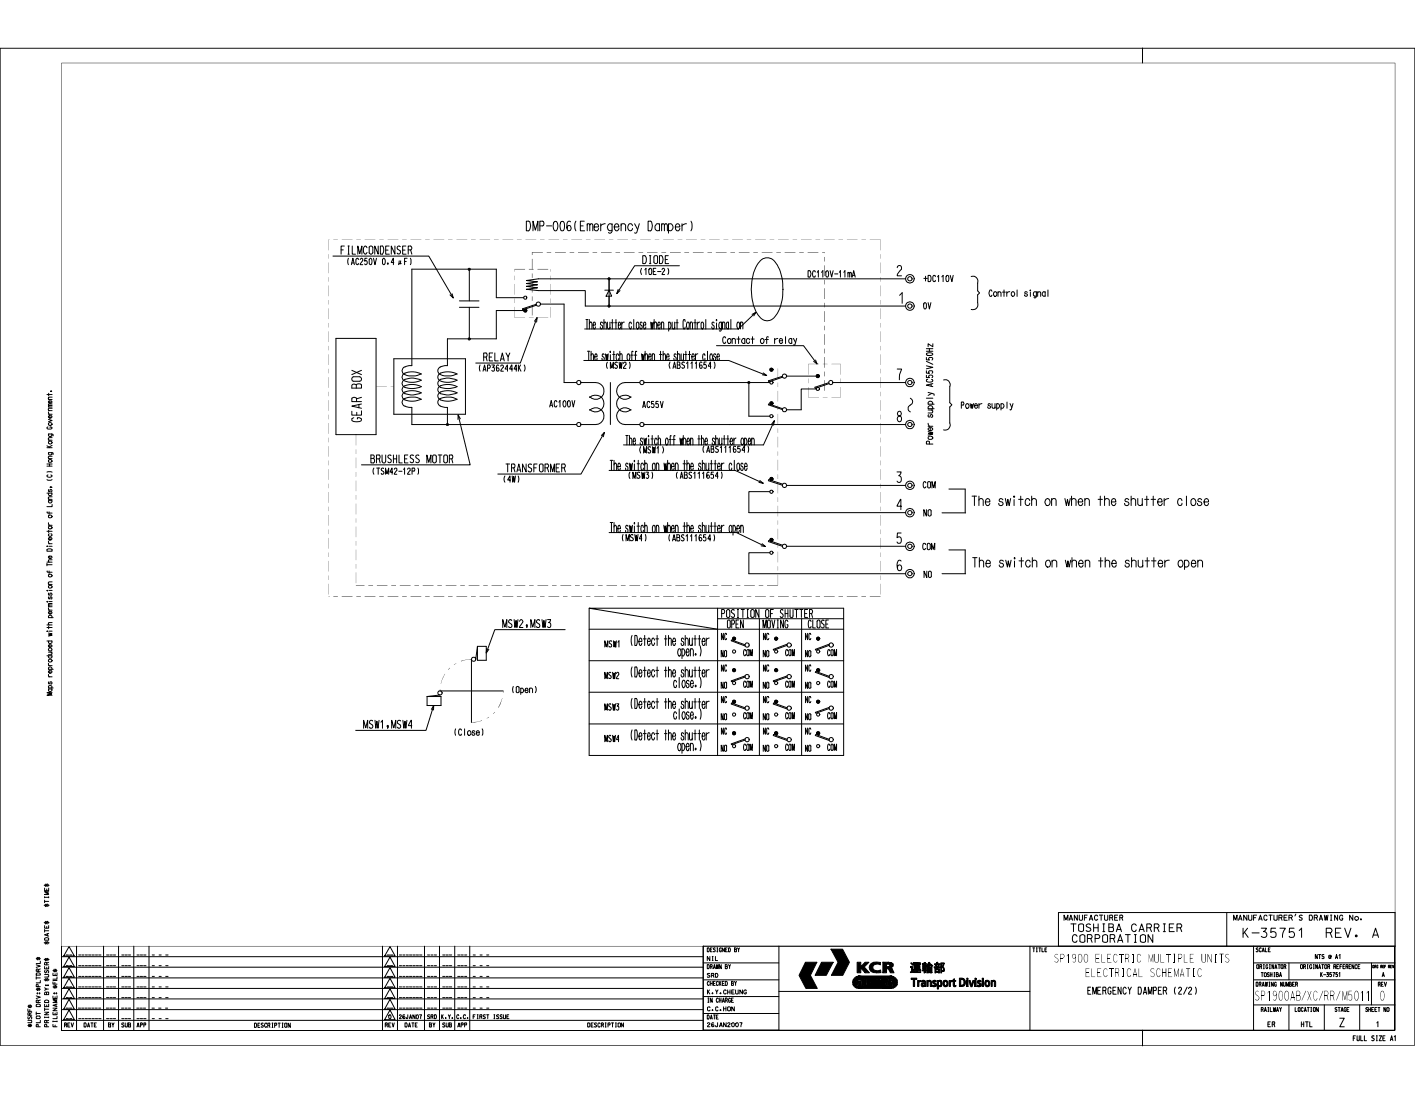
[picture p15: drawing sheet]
<svg xmlns="http://www.w3.org/2000/svg" width="279mm" height="216mm" viewBox="0 0 279 216" stroke-linecap="round" stroke-linejoin="round" font-family="sans-serif">
<defs><g id="words">
<text font-size="19.5" x="83.6" y="137.8">rf,..,</text>
<text font-size="10.5" x="8.9" y="84.8">I</text>
<text font-size="9.9" x="9.1" y="133.8">I</text>
<g font-size="9.1">
<text x="90.3" y="56.2">I</text>
<text x="97.8" y="56.2">~:</text>
</g>
<text font-size="8" x="8.9" y="108.9">!</text>
<text font-size="7.9" x="9.1" y="122.1">l</text>
<g font-size="7">
<text x="81" y="56.2">I</text>
<text x="8.5" y="186.6">I</text>
</g>
<text font-size="6.4" x="5.3" y="202.9">i</text>
<g font-size="6.1">
<text x="158.6" y="73.2">}:~7</text>
<text x="261.2" y="200.7">I</text>
<text x="263.4" y="200.7">&quot;&quot;' I</text>
</g>
<g font-size="5.7">
<text x="9.1" y="100.2">i</text>
<text x="9.3" y="117.5">•</text>
</g>
<text font-size="5.3" x="186" y="113.7">_J</text>
<text font-size="5.1" x="208.7" y="184.3">I</text>
<g font-size="4.6">
<text x="151.6" y="95">:+&lt;,</text>
<text x="139.3" y="203.5">&quot;&quot;&quot;</text>
</g>
<g font-size="4.3">
<text x="9.1" y="92.2">I</text>
<text x="139.7" y="200.1">&quot;&quot;&quot;&quot;'</text>
</g>
<text font-size="4.2" x="9" y="88.6">!</text>
<text font-size="4.1" x="9.1" y="137.4">i</text>
<text font-size="4" x="147.6" y="100">r,I</text>
<text font-size="3.8" x="9.1" y="125.7">-.</text>
<text font-size="3.6" x="8.5" y="176.2">;</text>
<g font-size="3.4">
<text x="225.4" y="12.3">I</text>
<text x="103.8" y="45.6">DMP-006(Emergency Darrperl</text>
<text x="131" y="93">ten /be sh1//oc cl®e</text>
<text x="177" y="100">4</text>
<text x="185.9" y="100">_]</text>
<text x="191.8" y="100">The switch on when the shutter close</text>
<text x="177" y="113.7">6@</text>
<text x="191.9" y="113.7">The switch on when the shutter open</text>
<text x="225.4" y="206.3">I</text>
</g>
<g font-size="3.2">
<text x="177" y="56.2">2</text>
<text x="177" y="74.2">7</text>
<text x="75.9" y="202.2">~~12~-:71s::1~-1~•1FIRST</text>
</g>
<g font-size="3.1">
<text x="120.4" y="93">Ibe swi\m</text>
<text x="120.4" y="105.4">Ibe swi\m oo ten ±be sh1//oc</text>
<text x="157.5" y="192.4">11,KCR</text>
<text x="179.6" y="192.4">RIii</text>
</g>
<g font-size="3">
<text x="177" y="82.9">8</text>
<text x="124.5" y="127.7">!Detect the shut)er</text>
<text x="133.7" y="129.6">q,en.</text>
<text x="124.5" y="133.9">!Detect the</text>
<text x="132.9" y="135.9">cose.</text>
<text x="133.9" y="135">1</text>
<text x="134.3" y="133.9">shut)er</text>
<text x="124.5" y="140.1">!Detect the</text>
<text x="132.9" y="142.1">c</text>
<text x="133.9" y="141.1">1</text>
<text x="134.3" y="140.1">shut)er</text>
<text x="134.5" y="142.1">ose.</text>
<text x="124.5" y="147.2">!Detect the shut)er</text>
<text x="133.5" y="148.4">_(J)_en.</text>
<text x="152.6" y="145.5">4-.o</text>
<text x="160.9" y="145.5">4-.o</text>
<text x="211.3" y="184.1">TOSHIBA CARRIER</text>
<text x="211.6" y="186.3">CORPORATION</text>
</g>
<text font-size="2.9" x="119.3" y="127.7">wsw,</text>
<g font-size="2.7">
<text x="245.3" y="185.2">K-35751</text>
<text x="261.7" y="185.2">REV.</text>
<text x="270.9" y="185.2">A</text>
<text x="247.5" y="197.6">ISP1900AB/XC/RR/M5011</text>
<text x="272.4" y="197.6">0</text>
<text x="264.4" y="202.9">Z</text>
</g>
<text font-size="2.6" x="128.7" y="93">oo</text>
<g font-size="2.4">
<text x="126.8" y="52.6">DIODE</text>
<text x="73.1" y="91.5">BRUSHLESS MDTDR</text>
<text x="99.8" y="93.3">TRANSFDRMER</text>
<text x="143.8" y="105.4">qle!1</text>
<text x="9.1" y="111.5">;!</text>
<text x="99.1" y="124">MSW2,MSW3</text>
<text x="71.7" y="143.8">MSW1 ,MSW4</text>
<text x="8.5" y="178.8">i;</text>
<text x="208.1" y="190.1">SP1900 ELECTRIC MULTIPLE UNITS</text>
<text x="214.2" y="193">ELECTRICAL SCHEMATIC</text>
</g>
<g font-size="2.2">
<text x="99.4" y="95.3">14WI</text>
<text x="161.2" y="124.1">OSE</text>
<text x="214.7" y="196.4">EMERGENCY DAMPER 12/21</text>
</g>
<g font-size="2.1">
<text x="182.3" y="56.2">-t0c110v</text>
<text x="195.1" y="58.7">Cootrol signol</text>
<text x="189.7" y="80.9">Power suppI y</text>
<text x="179.1" y="84.5">0</text>
<text x="182.7" y="84.5">}</text>
<text x="142.3" y="126.9">NC4...o</text>
<text x="158.8" y="126.5">II:.</text>
<text x="158.9" y="133.4">11:4...o</text>
<text x="158.8" y="138.9">II:.</text>
</g>
<g font-size="2">
<text x="68.5" y="52.6">IAC250V 0,4 ,Fl</text>
<text x="94.5" y="73.2">IAPJ62444KI</text>
<text x="119.6" y="73.2">IMSW21</text>
<text x="132" y="73.2">IABS1116541</text>
<text x="144.3" y="73.2">----------•</text>
<text x="126.8" y="80.9">AC55V</text>
<text x="73.5" y="93.7">ITSM42-12PI</text>
<text x="124.1" y="95">IMSWJI</text>
<text x="133.4" y="95">IABS1116541</text>
<text x="182.2" y="95">COM</text>
<text x="182.3" y="101.8">NO</text>
<text x="122.7" y="107.3">IMSW41</text>
<text x="132" y="107.3">IABS1116541</text>
<text x="143.8" y="107.3">-------..~</text>
<text x="182.1" y="107.3">COM</text>
<text x="182.3" y="113.7">NO</text>
<text x="142.3" y="129.5">Ill</text>
<text x="150.6" y="129.8">NO~</text>
<text x="150.6" y="126.5">NC</text>
<text x="158.9" y="129.8">NO~</text>
<text x="119.3" y="133.9">MSW2</text>
<text x="142.2" y="136">Ill~</text>
<text x="142.3" y="132.7">NC</text>
<text x="150.6" y="136">NO~</text>
<text x="150.6" y="132.7">NC</text>
<text x="158.9" y="136">NO° CIII</text>
<text x="119.3" y="140.1">IISWl</text>
<text x="142.3" y="142">Ill</text>
<text x="142.3" y="139.4">NC4...o</text>
<text x="150.6" y="139.4">NC4...o</text>
<text x="150.6" y="142.1">NO</text>
<text x="158.9" y="142.2">NO~</text>
<text x="119.3" y="147.2">IISW4</text>
<text x="142.3" y="145.5">NC</text>
<text x="150.6" y="145.5">NC</text>
<text x="163.3" y="147.2">CIII</text>
<text x="139.4" y="191.4">iiiiiiii'</text>
</g>
<g font-size="1.9">
<text x="146.7" y="129.5">ctll</text>
<text x="146.7" y="142">ctll</text>
<text x="155" y="142.1">ctll</text>
<text x="144.3" y="147.2">~ctll</text>
<text x="155" y="147.2">ctll</text>
<text x="158.9" y="145.5">II:</text>
</g>
<g font-size="1.8">
<text x="9.1" y="102.4">0</text>
<text x="9.1" y="114">0</text>
</g>
<text font-size="1.7" x="142.3" y="148.4">111</text>
<g font-size="1.6">
<text x="144.5" y="129.5">o</text>
<text x="152.8" y="126.5">o</text>
<text x="144.5" y="132.7">o</text>
<text x="152.8" y="132.7">o</text>
<text x="144.5" y="142">o</text>
<text x="152.8" y="142.1">o</text>
<text x="209.9" y="181.9">MANUFACTURER</text>
<text x="250.2" y="202.9">ER</text>
<text x="256.9" y="202.9">HTL</text>
<text x="271.7" y="202.9">1</text>
<text x="267.1" y="205.7">FULL SIZE A1</text>
</g>
<g font-size="1.5">
<text x="179.1" y="55.9">0</text>
<text x="243.5" y="181.8">MANUFACTURER'S</text>
<text x="258.4" y="181.8">DRAWING</text>
<text x="266.3" y="181.8">No.</text>
<text x="139.5" y="188.1">IESIIKDBY</text>
<text x="248.1" y="191.3">IRIGIIU.TDI</text>
<text x="256.7" y="191.3">IRIGIIU.TIIIIEFERENCE</text>
<text x="247.9" y="194.9">IIIAIINGI.N!ER</text>
<text x="272" y="194.9">ID</text>
<text x="50.1" y="203">DESCRIPTillt</text>
<text x="115.9" y="202.9">IIESCRIPTIIW</text>
</g>
<g font-size="1.4">
<text x="139.5" y="189.8">NIL</text>
<text x="203.8" y="188.1">TITLE</text>
<text x="139.5" y="194.7">CHECIEDBY</text>
<text x="248.9" y="193">TOSHIBA</text>
<text x="260.7" y="193">K--a5751</text>
<text x="272.8" y="193">A</text>
<text x="12.6" y="202.9">RE.VI</text>
<text x="16.4" y="202.9">DATE</text>
<text x="20.3" y="202.9">IBYIStl!IAPP</text>
<text x="97.4" y="202.2">ISSUE</text>
<text x="248.9" y="200.7">RAILWAY</text>
<text x="255.6" y="200.7">LOCU!llt</text>
<text x="269.6" y="200.7">S/£ITMI</text>
</g>
<g font-size="1.3">
<text x="247.9" y="188.1">SCALE</text>
<text x="139.5" y="193.1">SRD</text>
</g>
<text font-size="1.1" x="144.5" y="145.4">O</text>
<text font-size="1" x="272.5" y="191.3">&amp;IB</text>
</g></defs>
<g fill="#000">
<path d="M12.1 12.4h263.4v174.5h-263.4v-174.5l.1 174.5h263.2v-174.4zM120.2 55l.2 .1-.2 .1zM120.1 55.1l.2-.2 .1 .1-.1 .2zM120.1 54.9h.2l.1 .1h-.2v.1l.2-.1v.2h-.3zM120.1 54.9l.4 .1-.3-.1v.3l.3-.1a.23 .23 0 0 1-.3 .2 .23 .23 0 0 1-.1-.4zM120 54.9l.4-.1v.3a.17 .17 0 0 0-.1-.2 .17 .17 0 0 0-.2 .2 .17 .17 0 0 0 .2 .1l.2-.1a.26 .26 0 0 1-.3 .2 .26 .26 0 0 1-.2-.4zM120.1 54.8h.3l.2 .1-.1 .2a.22 .22 0 0 0-.3-.3 .22 .22 0 0 0-.1 .3 .22 .22 0 0 0 .3 .1h.2a.31 .31 0 0 1-.5 .1 .31 .31 0 0 1 0-.5zM92.5 66.9l.2-.1 .1 .2-.1 .1zM92.6 66.8l.2 .2-.2 .1zM92.5 66.8l.3 .1h-.2v.2l.2-.1a.17 .17 0 0 1-.2 .1 .17 .17 0 0 1-.1-.3zM92.5 66.8h.3l.1 .1-.3-.1-.1 .2 .4-.1v.2a.23 .23 0 0 1-.4 0 .23 .23 0 0 1 0-.3zM92.5 66.8l.3-.1 .1 .2-.1-.1a.16 .16 0 0 0-.3 .1 .15 .15 0 0 0 .1 .2l.3-.1a.27 .27 0 0 1-.4 .2 .27 .27 0 0 1 0-.4z"/>
<path d="M92.4 66.8l.4-.1 .2 .2-.2-.1a.22 .22 0 0 0-.3 .1 .22 .22 0 0 0 .1 .3 .22 .22 0 0 0 .3-.3 .27 .27 0 0 1-.4 .3 .27 .27 0 0 1-.1-.4zM120.2 60.3l.2 .2h-.1zM120.1 60.5l.2-.2 .1 .2-.1 .1zM120.2 60.3l.2 .2-.2-.1v.1h.2v.1l-.3-.1zM120.2 60.2l.3 .2-.3-.1v.2h.2a.21 .21 0 0 1-.2 .2 .21 .21 0 0 1-.2-.2 .21 .21 0 0 1 .2-.3zM120 60.4a.22 .22 0 0 1 .3-.2 .22 .22 0 0 1 .1 .3 .17 .17 0 0 0-.2-.2 .17 .17 0 0 0 0 .3l.3-.1a.26 .26 0 0 1-.3 .2 .26 .26 0 0 1-.2-.3zM120 60.3a.25 .25 0 0 1 .3-.2 .25 .25 0 0 1 .2 .4l-.1-.2a.21 .21 0 0 0-.3 .1 .21 .21 0 0 0 .2 .3 .21 .21 0 0 0 .2-.2 .27 .27 0 0 1-.4 .2 .27 .27 0 0 1-.1-.4zM147.8 75.4l.2 .1-.2 .1zM147.7 75.6l.2-.2 .1 .1-.2 .1h.2zM147.7 75.4h.3v.2l-.2-.2v.2h.2a.19 .19 0 0 1-.2 .2 .19 .19 0 0 1-.1-.2zM147.7 75.4h.1l.2 .1h-.2v.1l.2-.1v.1l-.3 .1zM147.7 75.4a.26 .26 0 0 1 .3-.1 .26 .26 0 0 1 .1 .3h-.1a.18 .18 0 0 0-.2-.2 .18 .18 0 0 0-.1 .3 .18 .18 0 0 0 .3 0v-.1a.21 .21 0 0 1-.1 .2 .21 .21 0 0 1-.2-.1z"/>
<path d="M147.7 75.4l.3-.1v.3a.2 .2 0 0 0-.3-.2 .2 .2 0 0 0 0 .4 .2 .2 0 0 0 .3-.2 .26 .26 0 0 1-.3 .3 .26 .26 0 0 1-.1-.4zM88.3 83.8l.1 .1h-.1zM88.2 83.9l.1-.2 .2 .1-.2 .1h.2l-.2 .1zM88.2 83.7h.3l-.1 .2-.1-.1v.1l.1-.1 .1 .1-.1 .1h-.2zM88.3 83.7l.3 .1h-.4l.1 .2 .3-.1-.2 .1a.21 .21 0 0 1-.2-.1 .21 .21 0 0 1 .1-.2zM88.2 83.7h.3v.2a.18 .18 0 0 0-.2-.2 .18 .18 0 0 0-.1 .2 .18 .18 0 0 0 .2 .1l.2-.1-.1 .1a.26 .26 0 0 1-.4 0 .26 .26 0 0 1 .1-.3zM88.1 83.7a.25 .25 0 0 1 .3-.1 .25 .25 0 0 1 .2 .3l-.1-.1a.21 .21 0 0 0-.3 0 .21 .21 0 0 0 .1 .3 .21 .21 0 0 0 .3-.2 .29 .29 0 0 1-.3 .2 .29 .29 0 0 1-.2-.4zM171.4 194.4h.4v.1h-.4zM171.4 194.2h.4v.1h-.4zM171.9 194.2h.4v.1h-.4zM171.9 194.4h.4v.1h-.4zM173.7 193.9h.2v.2h-.2z"/>
<path d="M175.8 194.7h.4v.2h-.4zM175.8 194.3h.4v.4h-.4zM180.3 193.4h.3v1.5h-.3zM190.8 193.6h.3v1.3h-.3zM192.5 193.6h.2v1.3h-.2zM193.9 193.6h.3v1.3h-.3zM0 9.4h279.4v197.1h-279.4v-.1h279.3v-196.8h-279.2v196.9h-.1z"/>
<path d="M64.9 47.3v2.1zM64.9 50.2v.9zM64.9 51.9v2.1zM64.9 54.7v.9zM64.9 56.4v2.1zM64.9 59.3v.9zM64.9 60.9v2.1zM64.9 63.8v.9zM64.9 65.4v2.2zM64.9 68.3v.9zM64.9 70v2.1zM64.9 72.9v.8zM64.9 74.5v2.1zM64.9 77.4v.9zM64.9 79v2.2zM64.9 81.9v.9zM64.9 83.6v2.1zM64.9 86.4v1zM64.9 88.1v2.1zM64.9 91v.9zM64.9 92.7v2.1zM64.9 95.5v.9zM64.9 97.2v2.1zM64.9 100.1v.9zM64.9 101.7v2.1zM64.9 104.6v.9zM64.9 106.3v2.1zM64.9 109.1v.9zM64.9 110.8v2.1zM64.9 113.7v.9zM64.9 115.3v2.1z"/>
<path d="M101.6 53.1l2.1 .1zM104.4 53.1l1 .1zM106.1 53.1l2.1 .1z"/>
<path d="M105.1 49.8l2.1 .1zM108 49.8l.8 .1zM109.6 49.8l2.1 .1zM112.5 49.8l.9 .1zM114.1 49.8l2.1 .1zM117 49.8l.9 .1zM118.7 49.8l2.1 .1zM121.5 49.8l.9 .1zM123.2 49.8l2.1 .1zM126.1 49.8l.9 .1zM127.8 49.8l2 .1zM130.6 49.8l.9 .1zM132.3 49.8l2.1 .1zM135.1 49.8l1 .1zM136.8 49.8l2.1 .1zM139.7 49.8l.9 .1zM141.4 49.8l2.1 .1zM144.2 49.8l.9 .1zM145.9 49.8l2.1 .1zM148.8 49.8l.8 .1zM150.4 49.8l2.1 .1zM153.3 49.8l.9 .1zM154.9 49.8l2.2 .1zM157.8 49.8l.9 .1zM159.5 49.8l2.1 .1zM162.3 49.8l.5 .1z"/>
<path d="M171.7 47.3h2.2zM170.1 47.3h.9zM167.2 47.3h2.1zM165.6 47.3h.9zM162.7 47.3h2.1zM161 47.3h.9zM158.2 47.3h2.1zM156.5 47.3h.9zM153.6 47.3h2.1zM152 47.3h.9zM149.1 47.3h2.1zM147.4 47.3h.9zM144.6 47.3h2.1zM142.9 47.3h.9zM140 47.3h2.1zM138.3 47.3h1zM135.5 47.3h2.1zM133.8 47.3h.9zM130.9 47.3h2.2zM129.3 47.3h.9zM126.4 47.3h2.1zM124.8 47.3h.8zM121.9 47.3h2.1zM120.2 47.3h.9zM117.3 47.3h2.2zM115.7 47.3h.9zM112.8 47.3h2.1zM111.2 47.3h.9zM108.3 47.3h2.1zM106.6 47.3h.9zM103.8 47.3h2.1zM102.1 47.3h.9zM99.2 47.3h2.1zM97.5 47.3h1zM94.7 47.3h2.1zM93 47.3h.9zM90.1 47.3h2.1zM88.5 47.3h.9zM85.6 47.3h2.1zM83.9 47.3h.9zM81.1 47.3h2.1zM79.4 47.3h.9zM76.5 47.3h2.2zM74.9 47.3h.9zM72 47.3h2.1zM70.4 47.3h.8zM67.5 47.3h2.1zM65.8 47.3h.9zM64.9 47.3h.2z"/>
<path d="M173.9 47.3v2.1zM173.9 50.2v.9zM173.9 51.9v2.1zM173.9 54.7v.9zM173.9 56.4v2.1zM173.9 59.3v.9zM173.9 60.9v2.1zM173.9 63.8v.9zM173.9 65.4v2.2zM173.9 68.3v.9zM173.9 70v2.1zM173.9 72.9v.8zM173.9 74.5v2.1zM173.9 77.4v.9zM173.9 79v2.2zM173.9 81.9v.9zM173.9 83.6v2.1zM173.9 86.4v1zM173.9 88.1v2.1zM173.9 91v.9zM173.9 92.7v2.1zM173.9 95.5v.9zM173.9 97.2v2.1zM173.9 100.1v.9zM173.9 101.7v2.1zM173.9 104.6v.9zM173.9 106.3v2.1zM173.9 109.1v.9zM173.9 110.8v2.1zM173.9 113.7v.9zM173.9 115.3v2.1z"/>
<path d="M74.3 76.3l2.1 .1zM77.1 76.3l.7 .1z"/>
<path d="M101.6 60.6v2.1zM101.6 59v.9zM101.6 56.1v2.1zM101.6 54.4v.9zM101.6 53.2v.5z"/>
<path d="M101.6 62.7l2.1 .1zM104.4 62.7l1 .1zM106.1 62.7l2.1 .1z"/>
<path d="M105 60.2l.1 2.1zM105 58.5l.1 .9zM105 55.7l.1 2.1zM105 54l.1 .9zM105 51.1l.1 2.2zM105 49.8l.1 .6z"/>
<path d="M108.7 60.6v2.1zM108.7 59v.9zM108.7 56.1v2.1zM108.7 54.4v.9zM108.7 53.2v.5z"/>
<path d="M159.6 71.9v2.1zM159.6 74.8v.9zM159.6 76.5v2z"/>
<path d="M159.6 78.5l2.1 .1zM162.5 78.5l.9 .1zM164.2 78.5l1.7 .1z"/>
<path d="M162.7 75.1l.1 2.1zM162.7 73.4l.1 .9zM162.7 70.5l.1 2.1zM162.7 68.9l.1 .9zM162.7 66l.1 2.1zM162.7 64.3l.1 .9zM162.7 61.5l.1 2.1zM162.7 59.8l.1 .9zM162.7 56.9l.1 2.2zM162.7 55.3l.1 .9zM162.7 52.4l.1 2.1zM162.7 50.8l.1 .8zM162.7 49.8l.1 .2z"/>
<path d="M165.9 71.9v2.1zM165.9 74.8v.9zM165.9 76.5v2z"/>
<path d="M70.3 85.9v2.1zM70.3 88.7v1zM70.3 90.4v2.1zM70.3 93.3v.9zM70.3 95v2zM70.3 97.8v.9zM70.3 99.5v2.1zM70.3 102.4v.9zM70.3 104v2.1zM70.3 106.9v.9zM70.3 108.5v2.2zM70.3 111.4v.9zM70.3 113.1v2.1z"/>
<path d="M153.6 113.5v2.1zM153.6 111.8v.9zM153.6 109v2.1zM153.6 107.3v.9zM153.6 104.4v2.2zM153.6 102.8v.9zM153.6 99.9v2.1zM153.6 98.2v.9zM153.6 95.4v2.1zM153.6 93.7v.9zM153.6 90.8v2.1zM153.6 89.2v.8zM153.6 86.3v2.1zM153.6 84.6v.9zM153.6 81.7v2.2zM153.6 80.1v.9zM153.6 77.2v2.1zM153.6 75.6v.9zM153.6 72.8v2z"/>
<path d="M151.5 115.6l2.1 .1zM149.8 115.6l.9 .1zM146.9 115.6l2.2 .1zM145.3 115.6l.9 .1zM142.4 115.6l2.1 .1zM140.8 115.6l.8 .1zM137.9 115.6l2.1 .1zM136.2 115.6l.9 .1zM133.4 115.6l2.1 .1zM131.7 115.6l.9 .1zM128.8 115.6l2.1 .1zM127.2 115.6l.9 .1zM124.3 115.6l2.1 .1zM122.6 115.6l.9 .1zM119.8 115.6l2 .1zM118.1 115.6l.9 .1zM115.2 115.6l2.1 .1zM113.5 115.6l1 .1zM110.7 115.6l2.1 .1zM109 115.6l.9 .1zM106.1 115.6l2.1 .1zM104.5 115.6l.9 .1zM101.6 115.6l2.1 .1zM99.9 115.6l.9 .1zM97.1 115.6l2.1 .1zM95.4 115.6l.9 .1zM92.5 115.6l2.2 .1zM90.9 115.6l.9 .1zM88 115.6l2.1 .1zM86.4 115.6l.8 .1zM83.5 115.6l2.1 .1zM81.8 115.6l.9 .1zM79 115.6l2.1 .1zM77.3 115.6l.9 .1zM74.4 115.6l2.1 .1zM72.7 115.6l1 .1zM70.3 115.6l1.7 .1z"/>
<path d="M171.7 117.8l2.2 .1zM170.1 117.8l.9 .1zM167.2 117.8l2.1 .1zM165.6 117.8l.9 .1zM162.7 117.8l2.1 .1zM161 117.8l.9 .1zM158.2 117.8l2.1 .1zM156.5 117.8l.9 .1zM153.6 117.8l2.1 .1zM152 117.8l.9 .1zM149.1 117.8l2.1 .1zM147.4 117.8l.9 .1zM144.6 117.8l2.1 .1zM142.9 117.8l.9 .1zM140 117.8l2.1 .1zM138.3 117.8l1 .1zM135.5 117.8l2.1 .1zM133.8 117.8l.9 .1zM130.9 117.8l2.2 .1zM129.3 117.8l.9 .1zM126.4 117.8l2.1 .1zM124.8 117.8l.8 .1zM121.9 117.8l2.1 .1zM120.2 117.8l.9 .1zM117.3 117.8l2.2 .1zM115.7 117.8l.9 .1zM112.8 117.8l2.1 .1zM111.2 117.8l.9 .1zM108.3 117.8l2.1 .1zM106.6 117.8l.9 .1zM103.8 117.8l2.1 .1zM102.1 117.8l.9 .1zM99.2 117.8l2.1 .1zM97.5 117.8l1 .1zM94.7 117.8l2.1 .1zM93 117.8l.9 .1zM90.1 117.8l2.1 .1zM88.5 117.8l.9 .1zM85.6 117.8l2.1 .1zM83.9 117.8l.9 .1zM81.1 117.8l2.1 .1zM79.4 117.8l.9 .1zM76.5 117.8l2.2 .1zM74.9 117.8l.9 .1zM72 117.8l2.1 .1zM70.4 117.8l.8 .1zM67.5 117.8l2.1 .1zM65.8 117.8l.9 .1zM64.9 117.8l.2 .1z"/>
</g>
<g fill="none" stroke="#000" stroke-width=".2">
<path d="M0 9.5h279.4M65.7 50.6h19l4.8 8.2M67.4 49.4h.4M68 48.6h-.6v1.6M68.7 48.6h.3M68.7 50.2h.3M68.8 48.6v1.6M69.6 48.6v1.6h.6M70.7 50.2v-1.6l.3 1.5 .5-1.5v1.6M72.5 48.9l-.3-.3a.97 .97 0 0 0 0 1.6l.3-.3M72.9 48.8a.4 .4 0 0 1 .4-.2 .4 .4 0 0 1 .3 .3v1a.36 .36 0 0 1-.3 .3 .36 .36 0 0 1-.4-.3zM74.7 48.6v1.6l-.7-1.6v1.6"/>
<path d="M75.1 48.6h.4a1.4 1.4 0 0 1 0 1.6h-.4zM76.2 49.4h.4M76.8 48.6h-.6v1.6h.7M78 48.6v1.6l-.7-1.6v1.6M79 48.7l-.3-.1-.3 .3 .1 .3 .5 .3a.38 .38 0 0 1-.1 .6 .38 .38 0 0 1-.5-.1M80.1 48.6h-.6v1.6h.7M80.6 50.2v-1.6h.5l.2 .3-.2 .5 .2 .8M90.7 59.4h3.9M92.7 53.2v6.2M98 53.2h-16.7v19h-.5a1.72 1.72 0 0 0-1.3 .8l-.1 .2a1.2 1.2 0 0 0 1.3 1.1h1.3l1.2-.4a3.6 3.6 0 0 0-3.7 .1 .92 .92 0 0 0 .8 1.4l1.7 .1 1.2-.4a3.4 3.4 0 0 0-3.7 .2 .9 .9 0 0 0 .8 1.3l1.3 .2 1.6-.4a3.6 3.6 0 0 0-3.7 .1 .9 .9 0 0 0 .8 1.4l1.3 .1 1.6-.4a3.4 3.4 0 0 0-3.7 .2 .91 .91 0 0 0 .8 1.3l1.3 .1 1.6-.3a3.6 3.6 0 0 0-3.7 .1 1 1 0 0 0 .1 1 1 1 0 0 0 1 .4l.7 .1v3.4h32.6M106.3 57.4h9.3v3.1h63.2M106.3 55.1h72.5"/>
<path d="M119.4 57.3h1.7M120.3 55.1v5.4M120.3 57.3l.5 1.2h-1.1zM122 57.2l-.2 .8 .6-.6M126.7 53l-.2 .5 .2 .7M127.6 53v1.2M128.2 53h.4l.1 .3-.1 .9h-.4l-.1-.2zM129 53.6h.3M129.5 53h-.5v1.2h.5M129.8 53.6h.7M131.2 53.5l-.5 .7h.5M131.9 53l.1 .5-.1 .7"/>
<path d="M134.2 52.5h-8.9l-3.5 5.5M150.2 51.5a1.9 1.9 0 0 1 3 .5 10.6 10.6 0 0 1 .7 9.1 2.97 2.97 0 0 1-2.4 2.3 2.99 2.99 0 0 1-2.4-2.3 10.8 10.8 0 0 1 .6-9.1zM159.6 53.5l.4 .1 .1 .5-.2 .6h-.3zM161 53.7l-.2-.2a.82 .82 0 0 0-.1 1.2h.2l.1-.2M161.4 53.8l.2-.3v1.2M162.2 53.8l.3-.3v1.2M163.2 53.6l.1-.1a.82 .82 0 0 1 0 1.2 .99 .99 0 0 1-.1-1.1zM163.9 53.5l.3 1.2 .3-1.2M164.8 54.1h.6M165.7 53.8l.2-.3v1.2M166.6 53.8l.2-.3v1.2M167.4 53.8v.9"/>
<path d="M167.4 54l.1-.2 .3 .2M167.8 54l.1-.2 .2 .1v.8M167.8 54v.7M168.3 54.7l.3-1.2 .3 1.2M168.4 54.4h.4M177.2 52.9a.46 .46 0 0 1 .6-.4 .46 .46 0 0 1 .2 .7M177.6 58.3l.5-.5v2.1M182.5 59.8h.1a.81 .81 0 0 1 0 1.2l-.2-.5zM183.3 59.8l.2 1.2 .3-1.2M191.8 54.6a1.01 1.01 0 0 1 1 .3 1.01 1.01 0 0 1 .2 1v1.5l.4 .5-.4 .4v1.5a1.02 1.02 0 0 1-.2 1.1 1.02 1.02 0 0 1-1 .2M66.3 66.8h8v19.1h-8zM69.5 73.2l1.9 .8"/>
<path d="M69.6 75.9h.3l.5 .1 .3-.2 .5 .1 .2 .1v.7h-1.9zM69.6 74.5l1.4-.1a.46 .46 0 0 1 .4 .5 .46 .46 0 0 1-.4 .4l-1.4-.1-.1-.3zM70.4 76v.7M70.4 78.8v.5M70.9 79.9v.7M71.4 78.5l-1 .3v-.2l-.4-.1-.5 .1v.7h1.9M71.4 73.2l-1.9 .8M71.4 79.8l-1.9 .4 1.9 .4M77.8 70.9h14.1v10.9h-14.1zM90.7 60.7h3.9M92.7 60.7v6.2M95.5 70.5h.5"/>
<path d="M96.2 71.3l-.2-.8a.48 .48 0 0 0 0-.8h-.5v1.6M96.6 70.5h.5M97.3 69.7h-.7v1.6h.7M97.7 69.7v1.6h.7M98.8 71.3l.4-1.6 .4 1.6M98.9 70.9h.6M99.9 69.7l.4 .8 .4-.8M100.3 70.4v.9M103.4 61.3h-5.4v5.6h-9.7v5.3h-.5a1.27 1.27 0 0 0-1.3 1.3 1.94 1.94 0 0 0 2.1 .8l.9-.1 .8-.3a3.6 3.6 0 0 0-3.7 .1 .89 .89 0 0 0 0 .9 .89 .89 0 0 0 .8 .5l1.2 .1 1.7-.4a3.4 3.4 0 0 0-3.7 .2 .86 .86 0 0 0 0 .9 .86 .86 0 0 0 .8 .4l1.2 .2 1.7-.4a3.6 3.6 0 0 0-3.7 .1 .86 .86 0 0 0 0 .9 .86 .86 0 0 0 .8 .5l1.2 .1 1.7-.4a3.4 3.4 0 0 0-3.7 .2 .87 .87 0 0 0 0 .9 .87 .87 0 0 0 .8 .4l1.2 .1 1.7-.3a3.6 3.6 0 0 0-3.7 .1 1 1 0 0 0 .1 1 1 1 0 0 0 1 .4l.6 .1v3.4M103.8 61.3h.1M105.5 63.5l.5-.8v.9M105.9 60.1l-2.7 .9v.2l2.7-.9"/>
<path d="M106 62.7l-3.3 9h-8.8M106.7 60.1h4.7v15.5h2.5M110 79.4l-.3-.3a.82 .82 0 0 0 0 1.3l.3-.3M110.4 79.5l.2-.4v1.3M111.3 79.2l.1-.1a.76 .76 0 0 1 0 1.3l-.2-.5zM112.2 79.2l.1-.1a.82 .82 0 0 1 .1 1.3l-.2-.1-.1-.4zM112.9 79.1l.3 1.3 .3-1.3M114.7 75.6a.43 .43 0 0 0-.5-.5 .43 .43 0 0 0-.2 .7 .43 .43 0 0 0 .7-.1v-.1h2.9a1.66 1.66 0 0 1 1.6 2.3 1.66 1.66 0 0 1-2.8 .5M115.3 71.2h28.6l7.5 3M115.4 65h30.4M115.7 63.1h.4M115.9 63.1v1.9"/>
<path d="M116 69.4h.5M116.2 69.4v1.8M116.4 64l.1-.3h.3l.1 1.3M116.4 63.1v1.9M116.4 78.5a1.67 1.67 0 0 1 2.4 0 1.67 1.67 0 0 1 0 2.4 1.67 1.67 0 0 1-2.4 0M116.7 70.2l.2-.3 .3 .2v1.1M116.7 69.4v1.8M117.1 64.2h.5l-.2-.6a.91 .91 0 0 0 0 1.4l.2-.4M117.4 70.5h.5l-.2-.6a.68 .68 0 0 0-.2 1v.1a.22 .22 0 0 0 .2 .2 .22 .22 0 0 0 .2-.2v-.2M119 63.8a.22 .22 0 0 0-.3-.2 .22 .22 0 0 0-.1 .3v.2a.43 .43 0 0 1 .4 .4 .43 .43 0 0 1-.3 .5l-.2-.4M119.3 64l.2-.4 .2 .2v1.2M119.3 63.1v1.9"/>
<path d="M119.3 70.1l-.1-.2a.36 .36 0 0 0-.3 .4 .36 .36 0 0 0 .4 .3 .34 .34 0 0 1 0 .4 .34 .34 0 0 1-.3 .2l-.1-.4M119.5 69.9l.2 1.3 .1-1.2 .2 1.2 .1-1.3M119.9 63.6v1a.26 .26 0 0 0 .2 .4 .26 .26 0 0 0 .3-.3M120.4 63.6v1.4M120.5 69.4v.2zM120.5 75.6v8.3M120.5 70.1v1.1M120.7 63.8h.4M120.9 63.1v1.9M121 70h.5M121.2 69.4v1.8M121.4 63.8h.4"/>
<path d="M121.6 63.1v1.9M122.1 64.2h.5l-.3-.6a.82 .82 0 0 0-.2 1.2l.1 .1a.27 .27 0 0 0 .3 0 .27 .27 0 0 0 .1-.3M122.2 70.2l-.1-.2a.3 .3 0 0 0-.4 0 .3 .3 0 0 0 0 .4v.2a.42 .42 0 0 0 .3 .6l.2-.4M122.4 70.2a.24 .24 0 0 1 .1-.3 .24 .24 0 0 1 .3 0l.1 1.3M122.4 69.4v1.8M122.8 63.6v1.4M123.3 63.6l-.3 .1-.2 .4M124 69.9l.2 .1a1.1 1.1 0 0 1-.1 1.2 .89 .89 0 0 1-.1-1.2zM124.5 70.1h.5M124.6 78.5a1.67 1.67 0 0 0-2.4 0 1.67 1.67 0 0 0 0 2.4 1.67 1.67 0 0 0 2.4 0M124.7 64l-.1-.3a.4 .4 0 0 0-.4 .2 .4 .4 0 0 0 0 .4l.3 .7 .2-.5M125 69.5l-.2-.1v.1v1.7"/>
<path d="M125.1 63.1v1.9M125.2 70.1h.5M125.7 63.7l.2-.1a.49 .49 0 0 1 .3 .7l-.3 .7a1.03 1.03 0 0 1-.2-1.3zM125.7 69.5l-.2-.1v.1v1.7M126.3 75.6h-2.9a1.65 1.65 0 0 0-1.5 2.2 1.65 1.65 0 0 0 2.7 .6M126.7 69.9l.1 1.3 .1-1.2 .2 1.2 .2-1.3M126.8 63.8l-.1-.2a.39 .39 0 0 0-.3 .4 .39 .39 0 0 0 .3 .4 .36 .36 0 0 1 .1 .4 .36 .36 0 0 1-.3 .2l-.1-.4M127 64.2h.5l-.2-.6a.91 .91 0 0 0 0 1.4l.2-.4M127.4 70.2l.2-.3 .2 .2v1.1M127.4 69.4v1.8M128.1 70.5h.5l-.2-.6a.72 .72 0 0 0-.3 1l.3 .3 .2-.4M128.5 63.6l.1 1.4 .1-1.3 .2 1.3 .1-1.4"/>
<path d="M128.8 69.9v1.3M128.8 70.2a.25 .25 0 0 1 .2-.4 .25 .25 0 0 1 .2 .4v1M129.2 64v-.3h.4l.1 1.3M129.2 63.1v1.9M129.9 64.2h.4l-.1-.6a.91 .91 0 0 0 0 1.4l.1-.4M130.2 70h.5M130.4 69.4v1.8M130.6 63.6v1.4M130.6 64v-.2a.23 .23 0 0 1 .4-.2 .23 .23 0 0 1 .1 .4v1M130.9 70.2l.2-.3h.2l.1 1.3M130.9 69.4v1.8M131.6 70.5h.5l-.1-.6a.76 .76 0 0 0-.3 1.1l.3 .2 .1-.4"/>
<path d="M132 63.8l.1-.2a.68 .68 0 0 1 .4 1l-.2 .3-.3-.1M132 63.6v1.8M132.7 63.6v1a.26 .26 0 0 0 .2 .4 .26 .26 0 0 0 .3-.3M133.2 63.6v1.4M133.4 63.8h.5M133.5 70.1l-.1-.2a.37 .37 0 0 0-.3 .4 .37 .37 0 0 0 .4 .3 .3 .3 0 0 1 0 .5 .3 .3 0 0 1-.4 0v-.3M133.7 63.1v1.9M133.8 70.2l.2-.3 .2 .2v1.1M133.8 69.4v1.8M134.5 69.9v1.1l.1 .2h.2l.2-.2M135 69.9v1.3M135.2 70h.4"/>
<path d="M135.3 63.5l-.1-.3h-.2l-.1 1.4 .1 .4 .3-.4M135.4 69.4v1.8M135.7 63.6a.47 .47 0 0 1 .4 .7l-.2 .7a.99 .99 0 0 1-.2-1.4zM135.9 70h.5M136.1 69.4v1.8M136.3 63.6v1.4M136.3 64v-.2a.23 .23 0 0 1 .3-.2 .23 .23 0 0 1 .1 .4v1M136.6 70.5h.5l-.2-.6a.68 .68 0 0 0-.2 1v.1a.22 .22 0 0 0 .2 .2 .22 .22 0 0 0 .2-.2v-.2M137 63.8h.5M137.2 63.1v1.9M137.3 69.9v1.3M137.7 63.6v1.4"/>
<path d="M137.8 69.9l-.3 .1-.2 .3M138.2 63.6l-.4 .2-.1 .3M138.5 63.7l.1-.1a.49 .49 0 0 1 .3 .7l-.2 .7a1.03 1.03 0 0 1-.2-1.3zM139.2 70.2l-.1-.2a.26 .26 0 0 0-.3 0 .26 .26 0 0 0 0 .4l-.1 .2a.42 .42 0 0 0 .4 .6l.1-.4M139.4 63.1v1.9M139.7 69.4v1.8M140.3 69.9l.3 .1a1.1 1.1 0 0 1-.1 1.2 .89 .89 0 0 1-.2-1.2zM141 63.8a.22 .22 0 0 0-.3-.2 .22 .22 0 0 0-.1 .3l.1 .3a.41 .41 0 0 1 .3 .4 .41 .41 0 0 1-.3 .4l-.2-.4M141.3 70.1l-.1-.2a.36 .36 0 0 0-.3 .4 .36 .36 0 0 0 .4 .3 .32 .32 0 0 1 .1 .5 .32 .32 0 0 1-.5 0v-.3M141.4 63.2l.1 .2zM141.5 68.3h17.2l2.6 3.6M141.5 63.8v1.2"/>
<path d="M141.6 70.5h.4l-.1-.6a.87 .87 0 0 0 0 1.3l.1-.4M142.5 63.6l-.1 1.6-.1 .2-.3-.1M142.5 63.8l-.3-.2a.79 .79 0 0 0 .1 1.4l.2-.2M142.7 63.6v1.4M142.7 64v-.2a.23 .23 0 0 1 .3-.2 .23 .23 0 0 1 .1 .4v1M143.3 66.8l-.3-.3a.83 .83 0 0 0 0 1.4l.3-.3M143.7 67h.1a.37 .37 0 0 1 .5 0 .37 .37 0 0 1 0 .5 .39 .39 0 0 1-.6 .3 .39 .39 0 0 1 0-.7zM143.8 63.8v-.2a.79 .79 0 0 0-.1 1.4l.1-.2M143.8 63.6v1.4M144.3 63.1v1.9M144.6 67.1a.33 .33 0 0 1 .3-.3 .33 .33 0 0 1 .3 .3v.8M144.6 66.8v1.1"/>
<path d="M145.5 67h.6M145.7 63.6h.1a.91 .91 0 0 1 0 1.4 1.14 1.14 0 0 1-.1-1.4zM145.8 66.5v1.4M146.2 64l.1-.2a.23 .23 0 0 1 .3-.2 .23 .23 0 0 1 .1 .4v1M146.2 63.6v1.4M147.1 67a.42 .42 0 0 0-.6 .1 .42 .42 0 0 0 .1 .6l.2 .2 .3-.2M147.1 66.8v1.1M147.9 75.6v6.6h4.1M148 67.1a.37 .37 0 0 0-.6-.1 .37 .37 0 0 0 0 .6 .3 .3 0 0 0 .3 .2 .3 .3 0 0 0 .3-.3M148.3 67h.6M148.5 62.1l.8-.4-.5 .7M148.6 66.5v1.4"/>
<path d="M149.3 61.7l-3.5 3.3M150.2 67a.43 .43 0 0 1 .7 .1 .43 .43 0 0 1-.2 .6 .42 .42 0 0 1-.5-.1 .42 .42 0 0 1 0-.6zM150.7 73.7l.7 .5-.9-.2M151 67.1h.7M151.7 66.6h-.3v1.3M152 75.6h-24.8M152.2 79.6l.1-.1 .1 .2-.1 .1zM152.3 79.7h.1zM153 66.8v1.1M153.6 66.8l-.6 .4M153.9 67.3h.6a.32 .32 0 0 0-.1-.4 .32 .32 0 0 0-.4 .1 .52 .52 0 0 0 .3 .9l.2-.4M154.5 74.3l-2.8 .9 .1 .2 2.7-.9"/>
<path d="M155.1 66.5v1.4M155.3 74.3h5.9M156.3 67a.42 .42 0 0 0-.6 .1 .42 .42 0 0 0 .1 .6l.3 .2 .2-.2M156.3 66.8v1.1M156.7 66.8l.4 .9M157.3 66.8l-.3 1.3-.2 .1-.1-.1M161.2 76.8h-3v4.1h-2.9M163.6 75.6l-2.7 .9 .1 .2 2.7-.9M164.5 75.6h14.3M179.7 78.7a.78 .78 0 0 1 .5 .8 .78 .78 0 0 1-.6 .6l-.3 .6a.6 .6 0 0 0 .4 .7M182.9 78.7h1.3M182.9 71.4l1.3 .6"/>
<path d="M182.9 74.1v.5h.6a.36 .36 0 0 1 .1-.5 .36 .36 0 0 1 .5 .1l.1 .1-.2 .3M182.9 73.2v.5h.6l-.1-.1a.36 .36 0 0 1 .4-.4 .36 .36 0 0 1 .3 .5h-.1M182.9 72.3l1.3 .3-1.3 .3M182.9 70.6v.5h.6l-.1-.1a.36 .36 0 0 1 .4-.4 .36 .36 0 0 1 .3 .4l-.1 .1M182.9 69.4h1.3M182.9 68.9h1.3M183 69.8l.6-.1 .6 .2a.82 .82 0 0 1-1.3 0zM183.2 74.9l-.2 .1-.1 .2a.82 .82 0 0 0 1.3-.1l-.3-.2M183.3 79.8h1.1M183.3 77.5l1.1 .4v.2M183.3 79.8a.41 .41 0 0 1 .4-.6 .41 .41 0 0 1 .4 .6M183.5 68.9v.5"/>
<path d="M183.9 75.9v.4M184 77.7l-.7 .4M184.2 75.8l-1.3 .3 1.3 .3M184.2 67.9v.6l-.9-.6v.6M186.3 75.1a.97 .97 0 0 1 1.1 .2 .97 .97 0 0 1 .1 1.1v3.1l.5 .5-.5 .4v3.2a1.01 1.01 0 0 1-.1 1 1.01 1.01 0 0 1-1.1 .3M9.5 93.8l-.2 .1a.5 .5 0 0 0 .4 .5 .5 .5 0 0 0 .6-.4l-.3-.2M69.9 82.5l-.4 .2v.3a1.71 1.71 0 0 0 1.8 .1v-.4l-.7-.2v.3M70.4 81.4v.6M71.4 81.2v.8h-1.9v-.8M90.5 82l2.3 9.8h-21.4M90.9 82.7l-.4-.7-.1 .8M108.5 80.4l.3-1.3 .3 1.3"/>
<path d="M108.6 80.1h.5M116.4 81a1.67 1.67 0 0 1 2.8 .5 1.67 1.67 0 0 1-1.6 2.4h-2.9M118.7 86l.6-.6-.2 .9M119.3 85.4l-4.6 8.2h-16.4M120.3 92.9h24.9l5.5 2.6M123.6 86h.4M123.8 86v1.9M124.3 86.9l.2-.4 .3 .3v1.1M124.3 86v1.9M124.6 81a1.66 1.66 0 0 0-2.7 .6 1.66 1.66 0 0 0 1.5 2.3h2.9M125 87.2h.5l-.2-.7a1.03 1.03 0 0 0-.1 1.4l.2-.1 .1-.3M126.5 88.2l-.2 .5 .2 .8"/>
<path d="M126.9 86.7l-.2-.2a.4 .4 0 0 0-.2 .4 .4 .4 0 0 0 .3 .4 .3 .3 0 0 1 .1 .4 .3 .3 0 0 1-.5 .1v-.3M127.1 89.5v-1.3l.3 1.2 .3-1.2v1.3M127.1 86.5l.2 1.4 .1-1.2 .1 1.2 .2-1.4M128.1 86v.3zM128.1 86.7v1.2M128.4 88.3l-.2-.1-.3 .3 .6 .6-.1 .3-.3 .1-.2-.2M128.6 86.7h.4M128.8 86v1.9M128.8 88.2l.1 1.3 .2-1.2 .2 1.2 .1-1.3M129.8 86.9l-.1-.3a.43 .43 0 0 0-.5 .2 .43 .43 0 0 0 0 .5 .42 .42 0 0 0 .4 .6l.2-.4M129.8 88.6l.2-.4v1.3M130 86.9l.1-.4 .3 .3v1.1"/>
<path d="M130 86v1.9M130.9 88.2l.1 .5-.1 .8M131.5 86.6l.1-.1a.84 .84 0 0 1 0 1.4 1.26 1.26 0 0 1-.1-1.3zM132.1 86.8h.4M132.5 86.1v-.1l-.2 .2v1.7M132.8 86.8h.5M133.3 86.1l-.1-.1-.1 .2v1.7M134.2 86.5l.2 1.4 .1-1.2 .2 1.2 .1-1.4M134.9 86.9l.1-.3h.3l.1 .3v1M134.9 86v1.9M135.6 87.2h.5l-.2-.7a.97 .97 0 0 0 0 1.4l.2-.1v-.3M136.4 86.5v1.4"/>
<path d="M136.4 86.9v-.2a.22 .22 0 0 1 .3-.1 .22 .22 0 0 1 .1 .3v1M137.8 86.7h.5M138 86v1.9M138.5 86.9l.1-.3 .2-.1 .2 .4v1M138.5 86v1.9M139 88.1l-.2 .5 .2 .8M139.2 87.2h.5l-.2-.7a.93 .93 0 0 0-.1 1.4l.2-.1 .1-.3M139.5 89.4l.4-1.3 .2 1.3M139.6 89.1h.4M140.4 88.1h.4l.1 .3a.33 .33 0 0 0 .1 .5l-.2 .5h-.4zM140.4 88.7h.4M141.1 86.7l-.1-.1a.32 .32 0 0 0-.3 .3 .32 .32 0 0 0 .3 .3 .39 .39 0 0 1 .1 .4 .39 .39 0 0 1-.3 .3l-.2-.4"/>
<path d="M141.3 86.9l.1-.3h.3l.1 .3v1M141.3 86v1.9M141.8 88.2l-.3-.1-.2 .3 .5 .4a.33 .33 0 0 1 0 .4 .33 .33 0 0 1-.4 .1l-.1-.1M142 86.5l.1 1.2a.24 .24 0 0 0 .3 .2 .24 .24 0 0 0 .1-.3M142.2 88.4l.3-.3v1.3M142.5 86.5v1.4M142.7 86.7h.5M143 86v1.9M143.1 88.4l.2-.3v1.3M143.5 86.7h.4M143.7 86v1.9M144 88.4l.2-.3v1.3"/>
<path d="M144.1 87.2h.6l-.2-.7a.84 .84 0 0 0 0 1.4l.2-.4M144.9 86.5v1.4M145.2 88.2l-.2-.1a.87 .87 0 0 0 0 1.3 .32 .32 0 0 0 .4-.4 .32 .32 0 0 0-.5-.2l-.1 .2M145.3 86.5l-.4 .3v.2M146.1 88.1h-.4v.6a.35 .35 0 0 1 .5 .3 .35 .35 0 0 1-.5 .3v-.1M146.4 86.6h.1a.36 .36 0 0 1 .3 .1 .36 .36 0 0 1 .1 .4 .54 .54 0 0 1-.4 .8l-.2-.4zM147 86.7l.1-.1a.74 .74 0 0 1 0 1.3l-.1-.1M147 88.9h-.5l.4-.8 .1 1.3M147 86.5v1.9M147.7 88.1l.1 .5-.1 .8M147.7 87.2h.5l-.2-.7a.96 .96 0 0 0 0 1.4l.2-.4M148.4 86.5v1.4"/>
<path d="M148.4 86.9l.1-.2a.24 .24 0 0 1 .3-.1 .24 .24 0 0 1 .1 .3v1M150 94.9l.7 .6-.8-.2M152.4 83.8l.5-.7-.2 .9M152.9 83.1l-2.2 4.8h-27.6M154.5 80.7l-2.7-.9-.1 .2 2.8 .9M155.3 95.9h23.5M177.1 93.2h.8l-.1 .4-.3 .4a.67 .67 0 0 1 .5 .7 .67 .67 0 0 1-.6 .6l-.3-.3M178.8 83.9h-51.6M182.7 95.2l-.1-.1a.81 .81 0 0 0 0 1.3l.2-.3M183.2 95.4v.7a.28 .28 0 0 0 .3 .3 .28 .28 0 0 0 .2-.3v-.7M183.3 80.7h1.1M183.3 85.3l.9 .1-.9 .2 .9 .1-.9 .2"/>
<path d="M183.3 81h.9M183.3 80.7a.41 .41 0 0 1 .4-.6 .41 .41 0 0 1 .4 .6M183.4 81.9a.26 .26 0 0 0-.1 .4 .26 .26 0 0 0 .3 .1 .26 .26 0 0 0 .1-.4 .25 .25 0 0 1 .4-.1 .25 .25 0 0 1 .1 .4l-.1 .1h-.2M183.4 86.2l.4-.1a.37 .37 0 0 1 .3 .6 .37 .37 0 0 1-.6 .1l-.2-.2zM184 96.4v-1.3l.4 1.2 .3-1.2v1.3M184 81a.32 .32 0 0 1 .2 .3 .32 .32 0 0 1-.3 .3h-.6M184.2 87.7h-1.3l.1-.5h.5v.5M120.3 105.2h25.1l5.7 2.8M147.9 101.3h30.9M152 109.2h-4.1v4.1h30.9M155.3 107.9h23.5M177.9 105.3h-.7l-.1 .9a.59 .59 0 0 1 .8 .1 .59 .59 0 0 1 0 .8l-.1 .2a.46 .46 0 0 1-.7-.2"/>
<path d="M182.7 107.4l-.2-.1a.78 .78 0 0 0 0 1.3l.3-.3M183.1 107.6v.7a.3 .3 0 0 0 .3 .3 .3 .3 0 0 0 .3-.3v-.7M183.9 108.6v-1.3l.4 1.2 .3-1.2v1.3M192.1 110.2h.8M192.5 110.2v1.8M193.4 110.2v1.8M200.3 110.2l.1 .1v.1zM201.7 110.2v1.8M203.8 110.2v1.8M211.7 110.2v1.8M217.3 110.2v1.8M218.2 110.2v1.8"/>
<path d="M223.4 110.2v1.8M226.5 110.2v1.8M227.8 110.2v1.8M10.3 123h-.6l-.2 .2 .2 .2M85.6 139.4l-1.5 4.9h-13.9M116.3 120.1v29.1h50.3v-29.1h-50.3l25.4 4.2M116.3 124.3h50.3M116.3 130.5h50.3M116.3 136.7h50.3M141.7 122.2h24.9M141.7 120.1v29.1M142.5 121.2h.4a.48 .48 0 0 0 0-.8h-.4v1.6"/>
<path d="M143.5 120.6a.33 .33 0 0 1 .3-.2 .33 .33 0 0 1 .3 .3v1a.32 .32 0 0 1-.3 .3 .32 .32 0 0 1-.3-.3zM143.7 122.6l.3-.1 .2 .2v1.1a.28 .28 0 0 1-.3 .2 .28 .28 0 0 1-.3-.2zM144.5 123.3h.3a.48 .48 0 0 0 0-.8h-.3v1.5M145 120.5l-.3-.1-.3 .3 .1 .3 .4 .3a.43 .43 0 0 1-.1 .7l-.4-.2M145.3 123.3h.4M145.6 120.4h.2M145.6 122h.2M145.7 120.4v1.6M145.8 122.5h-.5v1.5h.6M146.3 120.4h.7M146.7 120.4v1.6M146.8 122.5v1.5l-.6-1.5v1.5"/>
<path d="M147.1 133.5l-2.7 1v.2l2.8-1M147.5 120.4h.3M147.5 122h.3M147.6 120.4v1.6M148.3 120.5l.2-.1 .3 .1 .1 1.2a.35 .35 0 0 1-.3 .3 .35 .35 0 0 1-.3-.3zM149.9 120.4v1.6l-.7-1.6v1.6M149.9 122.2v27M150.7 124v-1.5l.3 1.5 .3-1.5v1.5M151.2 120.5l.4-.1 .2 .2v1.1a.32 .32 0 0 1-.3 .3 .32 .32 0 0 1-.3-.3zM151.6 122.6l.3-.1 .2 .2v1.1a.28 .28 0 0 1-.3 .2 .28 .28 0 0 1-.2-.2zM152.1 121.2h.4M152.4 122.5l.3 1.5 .3-1.5"/>
<path d="M152.7 120.4h-.6v1.6M153.5 122.5h.2M153.5 124h.2M153.6 122.5v1.5M154.6 120.5l-.3-.1-.2 .3v.3l.5 .3v.6l-.3 .1-.2-.2M154.7 122.5v1.5l-.6-1.5v1.5M155 121.2h.6M155 120.4v1.6M155.4 127.3l-2.7 1v.1l2.7-.9M155.4 133.5l-2.7 1v.2l2.7-1M155.6 122.8l-.3-.3a1.05 1.05 0 0 0 0 1.5l.3-.3v-.3h-.2M155.6 120.4v1.6"/>
<path d="M156 120.4v1.5l.2 .1 .3-.1 .1-1.5M156.9 120.4h.7M157.3 120.4v1.6M157.9 120.4h.6M158.2 120.4v1.6M158.3 122.2v27M158.9 121.2h.4M159.5 120.4h-.6v1.6h.6M159.9 121.2h.3M160.1 122.8l-.2-.3-.3 .6 .1 .9h.4v-.3M160.4 122l-.2-.8a.48 .48 0 0 0 0-.8h-.3v1.6M163.7 127.3l-2.7 1 .1 .1 2.6-.9"/>
<path d="M163.7 139.7l-2.7 1 .1 .2 2.6-.9M91 144.1l.1 .1M116.3 143h50.3M147.2 147h-.1a.91 .91 0 0 0 0 1.3l.1-.3M147.4 147.2v.8a.22 .22 0 0 0 .3 .3 .22 .22 0 0 0 .2-.3v-.8M148.1 148.3v-1.3l.2 1.2 .2-1.2v1.3M151.1 147.2v1.2l-.4-1.2v1.2M151.5 147.2l.3 .1v.9a.21 .21 0 0 1-.2 .2 .21 .21 0 0 1-.2-.2zM155.4 147a.91 .91 0 0 0 0 1.3l.1-.3M155.7 147.2v.8a.22 .22 0 0 0 .3 .3 .22 .22 0 0 0 .2-.3v-.8M156.4 148.3v-1.3l.2 1.2 .2-1.2v1.3M159.4 147.2v1.2l-.4-1.2v1.2"/>
<path d="M159.8 147.2l.3 .1v.9a.21 .21 0 0 1-.2 .2 .21 .21 0 0 1-.2-.2v-.9zM163.7 147a.91 .91 0 0 0 0 1.3l.1-.3M164.1 147.2v.9l.2 .2 .2-.2v-.9M164.7 148.3v-1.3l.2 1.2 .3-1.2v1.3M7.2 195.4h.8M7.2 189.4h.8M7.2 190.6l.8 .2-.8 .3M7.2 193.2h.8M7.2 192.9v.5M7.2 192.2h.7l.1 .4h-.8zM7.3 196.2l.2-.1v.2zM7.4 196.2h.1"/>
<path d="M7.4 195.2l-.1 .3 .1 .2 .3-.5 .1 .1-.1 .4M7.4 189.1l-.1 .4 .1 .1 .3-.5 .1 .1-.1 .4M7.5 191.9v-.5h-.2l-.1 .5h.8M7.5 194.9v-.4l-.2-.1-.1 .5h.8M7.7 196.2l.2 .1zM7.8 196.2h.1M8 191.4l-.5 .2M8 193.7v.4h-.8M8 189.9v.4h-.8M8.7 193.5h1M8.7 189.5h1M8.8 199.9h.8l-.8 .5h.8"/>
<path d="M8.8 192.5h.6l.2 .1v.4h-.8M8.8 190.9v.5h.8v-.5M8.8 195.1l.4 .3-.4 .2M8.8 199.3h.8M8.9 191.7l-.1 .3 .2 .2 .3-.4h.3l-.1 .4M8.9 197.7l.3-.2 .4 .2v.3h-.8zM8.9 196l.3 .1v-.1h.4v.5h-.8zM9 194.6h.1zM9.1 194.6h.1M9.1 193.3l-.2 .2v.2l.2 .1 .3-.5 .1 .2-.1 .3M9.1 189.3l-.2 .1v.3l.2 .1 .1-.4 .2-.1 .1 .2-.1 .3M9.2 196.1v.4"/>
<path d="M9.2 195.4h.4M9.2 190.2v.4M9.2 191.1v.3M9.2 198.5v.3M9.4 194.6h.2zM9.5 194.6h.1M9.6 190.1l-.4 .1-.2-.1-.2 .1v.4h.8M9.6 198.3v.5h-.8v-.4M10.5 199.1h.8l-.8 .5h.8M10.5 194.9h.8M10.5 193.7h.8M10.5 191.7h.8"/>
<path d="M10.5 194v.4h.8M10.6 196.2l.2 .1zM10.7 196.2h.1M10.7 194.6v.6l.3-.6 .1 .2-.1 .4M10.7 191.4v.6l.3-.6 .1 .2-.1 .4M10.8 194.1v.3M10.9 192.4v.3M10.9 196.9v.3M11 198.4v.4M11 196.2l.2 .1zM11.1 196.2h.1M11.3 198.3l-.8 .3 .8 .2"/>
<path d="M11.3 197.5h-.8l.7 .2-.7 .3h.8M11.3 199.9v.5h-.8v-.4M11.3 196.7v.5h-.8v-.4M11.3 193v.4h-.8M11.3 192.2v.5h-.8v-.5M12.1 186.9v16.6M12.1 189h126.8M12.1 191.1h126.8M12.1 193.2h126.8M12.1 195.2h126.8M12.1 197.3h126.8M12.1 199.4h126.8"/>
<path d="M13.1 197.1h.4M13.1 194.9h.4M13.1 192.9h.4M13.1 190.8h.4M13.1 188.6h.4M13.1 199.1h.4M13.6 199.5l1.1 1.9h-2.1zM13.6 197.4l1.1 1.9h-2.1zM13.6 189.1l1.1 1.8h-2.1zM13.6 195.3l1.1 1.9h-2.1zM13.6 193.3l1.1 1.8h-2.1zM13.6 191.1l1.1 1.9h-2.1z"/>
<path d="M13.6 187l1.1 1.8h-2.1zM13.7 199.1h.5M13.8 197.1h.4M13.8 194.9h.4M13.8 192.9h.4M13.8 190.8h.4M13.8 188.6h.4M15.1 186.9v16.6M15.5 199.1h.4M15.5 197.1h.5M15.5 194.9h.5M15.5 192.9h.5"/>
<path d="M15.5 190.8h.5M15.5 188.6h.5M16.1 199.1h.5M16.2 197.1h.4M16.2 194.9h.4M16.2 192.9h.4M16.2 190.8h.4M16.2 188.6h.4M16.8 199.1h.4M16.8 197.1h.5M16.8 194.9h.5M16.8 192.9h.5"/>
<path d="M16.8 190.8h.5M16.8 188.6h.5M17.4 199.1h.5M17.5 197.1h.4M17.5 194.9h.4M17.5 192.9h.4M17.5 190.8h.4M17.5 188.6h.4M18.1 199.1h.5M18.2 197.1h.4M18.2 194.9h.4M18.2 192.9h.4"/>
<path d="M18.2 190.8h.4M18.2 188.6h.4M18.8 199.1h.4M18.8 197.1h.5M18.8 194.9h.5M18.8 192.9h.5M18.8 190.8h.5M18.8 188.6h.5M19.5 197.1h.4M19.5 194.9h.4M19.5 192.9h.4M19.5 190.8h.4"/>
<path d="M19.5 188.6h.4M19.5 199.1h.4M20.4 186.9v16.6M21 199.1h.5M21 197.1h.5M21 194.9h.5M21 192.9h.5M21 190.8h.5M21 188.6h.5M21.7 199.1h.4M21.7 197.1h.5M21.7 194.9h.5"/>
<path d="M21.7 192.9h.5M21.7 190.8h.5M21.7 188.6h.5M22.4 199.1h.4M22.4 197.1h.4M22.4 194.9h.4M22.4 192.9h.4M22.4 190.8h.4M22.4 188.6h.4M23.4 186.9v16.6M24 199.1h.4M24 197.1h.5"/>
<path d="M24 194.9h.5M24 192.9h.5M24 190.8h.5M24 188.6h.5M24.7 197.1h.4M24.7 194.9h.4M24.7 192.9h.4M24.7 190.8h.4M24.7 188.6h.4M24.7 199.1h.4M25.4 197.1h.4M25.4 194.9h.4"/>
<path d="M25.4 192.9h.4M25.4 190.8h.4M25.4 188.6h.4M25.4 199.1h.4M26.4 186.9v16.6M27 199.1h.4M27.1 197.1h.4M27.1 194.9h.4M27.1 192.9h.4M27.1 190.8h.4M27.1 188.6h.4M27.6 199.1h.5"/>
<path d="M27.7 197.1h.5M27.7 194.9h.5M27.7 192.9h.5M27.7 190.8h.5M27.7 188.6h.5M28.3 199.1h.4M28.4 197.1h.4M28.4 194.9h.4M28.4 192.9h.4M28.4 190.8h.4M28.4 188.6h.4M29.4 186.9v16.6"/>
<path d="M30 199.1h.5M30.1 197.1h.4M30.1 194.9h.4M30.1 192.9h.4M30.1 190.8h.4M30.1 188.6h.4M31.3 199.1h.5M31.4 197.1h.4M31.4 194.9h.4M31.4 192.9h.4M31.4 190.8h.4M31.4 188.6h.4"/>
<path d="M32.7 199.1h.4M32.7 197.1h.5M32.7 194.9h.5M32.7 192.9h.5M32.7 190.8h.5M32.7 188.6h.5M75.5 186.9v16.6M76.5 197.1h.4M76.5 194.9h.4M76.5 192.9h.4M76.5 190.8h.4M76.5 188.6h.4"/>
<path d="M77 197.4l1 1.9h-2.1zM77 195.3l1 1.9h-2.1zM77 193.3l1 1.8h-2.1zM77 191.1l1 1.9h-2.1zM77 189.1l1 1.8h-2.1zM77 187l1 1.8h-2.1zM77.1 197.1h.5M77.1 194.9h.5M77.1 192.9h.5M77.1 190.8h.5M77.1 188.6h.5M78.5 186.9v16.6"/>
<path d="M78.9 197.1h.4M78.9 194.9h.4M78.9 192.9h.4M78.9 190.8h.4M78.9 188.6h.4M79.5 197.1h.5M79.5 194.9h.5M79.5 192.9h.5M79.5 190.8h.5M79.5 188.6h.5M80.2 197.1h.4M80.2 194.9h.4"/>
<path d="M80.2 192.9h.4M80.2 190.8h.4M80.2 188.6h.4M80.9 197.1h.4M80.9 194.9h.4M80.9 192.9h.4M80.9 190.8h.4M80.9 188.6h.4M81.5 197.1h.5M81.5 194.9h.5M81.5 192.9h.5M81.5 190.8h.5"/>
<path d="M81.5 188.6h.5M82.2 197.1h.4M82.2 194.9h.4M82.2 192.9h.4M82.2 190.8h.4M82.2 188.6h.4M82.8 197.1h.5M82.8 194.9h.5M82.8 192.9h.5M82.8 190.8h.5M82.8 188.6h.5M83.8 186.9v16.6"/>
<path d="M84.4 197.1h.4M84.4 194.9h.4M84.4 192.9h.4M84.4 190.8h.4M84.4 188.6h.4M85.1 197.1h.4M85.1 194.9h.4M85.1 192.9h.4M85.1 190.8h.4M85.1 188.6h.4M85.8 197.1h.4M85.8 194.9h.4"/>
<path d="M85.8 192.9h.4M85.8 190.8h.4M85.8 188.6h.4M86.8 186.9v16.6M87.4 197.1h.4M87.4 194.9h.4M87.4 192.9h.4M87.4 190.8h.4M87.4 188.6h.4M88.1 197.1h.4M88.1 194.9h.4M88.1 192.9h.4"/>
<path d="M88.1 190.8h.4M88.1 188.6h.4M88.7 197.1h.5M88.7 194.9h.5M88.7 192.9h.5M88.7 190.8h.5M88.7 188.6h.5M89.8 186.9v16.6M90.4 197.1h.4M90.4 194.9h.4M90.4 192.9h.4M90.4 190.8h.4"/>
<path d="M90.4 188.6h.4M91.1 197.1h.4M91.1 194.9h.4M91.1 192.9h.4M91.1 190.8h.4M91.1 188.6h.4M91.7 197.1h.5M91.7 194.9h.5M91.7 192.9h.5M91.7 190.8h.5M91.7 188.6h.5M92.8 186.9v16.6"/>
<path d="M93.4 197.1h.5M93.4 194.9h.5M93.4 192.9h.5M93.4 190.8h.5M93.4 188.6h.5M94.8 197.1h.4M94.8 194.9h.4M94.8 192.9h.4M94.8 190.8h.4M94.8 188.6h.4M96.1 197.1h.4M96.1 194.9h.4"/>
<path d="M96.1 192.9h.4M96.1 190.8h.4M96.1 188.6h.4M138.9 186.9h136.6v16.6h-136.6zM138.9 186.9v16.6h14.9v-16.6M138.9 193.5h14.9M138.9 196.8h14.9M138.9 190.2h14.9M143.7 199.5a.3 .3 0 0 0 .3 .2 .3 .3 0 0 0 .2-.2M145 198.9v.8l-.5-.8v.8M146.6 195.5v.8l-.5-.8v.8M147.4 195.7l-.1-.1a.37 .37 0 0 0-.5 .3 .37 .37 0 0 0 .5 .4l.1-.3h-.2"/>
<path d="M153.8 195.8h49.6M159 190.1h2.3l-1.3 2.6 1.4 2.5h-2.3l-1.3-2.5zM164.1 187.5h2.3l1.3 2.6-1.3 2.6h-2.2l1.3-2.6zM168.4 194.1l1.1-.3a.76 .76 0 0 1-.5 .9l-.6-.2zM168.4 194.5l.6 .2 .1 .5zM168.4 193.6h.8v.2l-.8 .3zM169.1 194.9l.2-.1 .2 .4h-.4zM169.5 194.6v.6l-.2-.4zM169.5 195.2l.7-.3h.8zM169.5 195.2a12.2 12.2 0 0 1 6.5 0zM169.5 192.8h6.5l-1.8 .4h-2.5zM169.5 195.2l.6-.4 .1 .1z"/>
<path d="M169.6 194.2l.5 .6-.6 .4zM169.7 193.8h.4l-.1 .8-.4-.4zM170.2 193.6l.8-.3v1.2l-.5-.1zM170.2 193.6l.3 .8-.2 .3-.2-.1zM170.5 194.7l.5 .2zM170.6 194.5h.4l-.1 .3-.4-.1zM171.2 194.6v.1l-.2 .2zM171.2 194.1v.6zM171.2 194.7l.5-.1zM171.2 194l.6 .1zM171.2 194.9h1.3zM171.4 194.4l.4 .1z"/>
<path d="M171.4 194.2l.4 .1zM171.5 194.8l.5-.1 .5 .2zM171.7 194.6h.3zM171.9 194h.6zM171.9 194.2l.4 .1zM171.9 194.4l.4 .1zM172 194.6h.4l.1 .2zM172.4 194.6l.5-.4 .2 .4-.2 .1-.4 .1zM172.4 194.1l.5-.1v.2l-.5 .4zM172.5 194.9l.9-.2 .1 .2zM172.5 194.9h1.6l1.9 .3zM172.5 194.8l.4-.1 .1 .1z"/>
<path d="M172.5 193.9l.5-.1-.1 .2zM172.9 194.7l.3-.2v.1zM172.9 194.1h.3zM173 194.8l.5-.1zM173.1 194.2l.1-.1-.1 .2zM173.3 194.1h.1l-.1 .4zM173.3 194.5h.1M173.3 194.1l.2 .1zM173.3 194.6h.2zM173.3 194.5v.1zM173.4 194.7h.3zM173.5 193.8l.1 .4z"/>
<path d="M173.5 194l.1 .2zM173.5 194.3v.3h-.1zM173.5 194.9l.5-.2zM173.5 194.9h.6zM173.5 194.4v.3zM173.5 194.2h.6zM173.5 194.4h.2v.1zM173.5 194.2v.2zM173.5 194.2h.1M173.6 194.6l.1 .1h-.2zM173.7 194l.2 .1zM173.9 194.4l.3 .1z"/>
<path d="M173.9 194.6h.2zM173.9 194.4l.1 .1h-.1zM174 194.5h.2l-.1 .1zM174 193.8l.2 .7zM174 193.8l.1 .4zM174.1 194.2l.1 .3zM174.1 194.6l.1-.1zM174.1 194.9l1.9 .3zM174.2 193.8l.7 .2zM174.2 194.7l.2 .2h-.3zM174.2 193.8l.1 .5zM174.4 194.9a1.7 1.7 0 0 1 1.6 .3z"/>
<path d="M174.4 193.9l.5 .1v.6l-.5-.1zM174.4 194.2v.5zM174.5 194.8h.4zM174.5 193.5l.5-.2-.1 .7-.4-.2zM174.5 194.6h.4l-.4 .2zM174.9 194.8l.7-.2 .1 .3zM175 193.8h.2l-.3 .2zM175.2 193.8l-.1 .8zM175.3 194.2l.3 .2-.3 .1zM175.3 193.8h.3l.2-.2 .1 .2-.4 .3h-.2zM175.5 194.2h.2l-.1 .2zM175.7 194.9a.62 .62 0 0 1 .7 .3h-.4z"/>
<path d="M175.7 194.2v.7zM175.7 194.2l.3-.2 .2 .1zM175.7 194.2h.6zM175.8 194.3h.3v.3h-.3zM175.8 194.7h.3v.2h-.3zM176.2 194.1l.2 .1zM176.3 194.2l.8 .3-.2 .4-.5 .3-.1-.3zM176.3 193.5l.2 .6-.4-.3zM176.4 193.4l.7 .2v.9l-.6-.4-.2-.6zM176.5 194.1l.6 .4-.7-.3zM179.9 193.2h1.1v.3h-1.1zM180.3 193.5h.3v1.4h-.3z"/>
<path d="M181.2 193.7h.2v.2h.4l-.3 .1-.1 .9h-.2zM181.5 193.8l.3-.1v.2h-.4zM181.9 193.8l.1-.1a.46 .46 0 0 1 .7 .1l-.7 .2zM182 194.2l.5 .1-.3 .1v.3h.3a.35 .35 0 0 1-.6 .1 .35 .35 0 0 1 .1-.6zM182.3 193.8l.5 .1v1l-.6-.2 .3-.1v-.3l-.5-.1 .5-.1zM183 193.7l.6 .1-.3 .3v.8h-.3zM183.3 193.7h.1a.36 .36 0 0 1 .4 0 .36 .36 0 0 1 .1 .4v.8h-.2v-.9l-.4-.2zM184.1 194.6l.3 .1h.5l-.6 .2-.2-.1zM184.2 193.8l.1-.1a.29 .29 0 0 1 .3-.1 .29 .29 0 0 1 .2 .3zM184.2 193.8h.5h-.2a.18 .18 0 0 0-.1 .3 .18 .18 0 0 0 .2 .1l.3 .2v.3h-.5l.3-.1v-.1l-.6-.4zM185.1 193.7l.8 .1-.6 .2v.6l.2 .1h.4l-.6 .1v.6h-.2zM185.3 194.8l.6-.1-.2 .2z"/>
<path d="M185.4 193.7l.3-.1 .2 .2h-.6zM185.6 193.8l.4 .1v.5l-.1 .3h-.4a.53 .53 0 0 0 .1-.9zM186.3 193.8h.5a.48 .48 0 0 0-.4 .4 .48 .48 0 0 0 .2 .5h.5a.6 .6 0 0 1-.9-.1 .6 .6 0 0 1 .1-.8zM186.4 193.7a.62 .62 0 0 1 .8 .2 .62 .62 0 0 1-.1 .8h-.5a.5 .5 0 0 0 .4-.4 .5 .5 0 0 0-.2-.5h-.5zM187.4 193.7h.3v.2h.3l-.3 .1v.9h-.3zM187.7 193.8l.3-.1v.2h-.3zM188 193.7h.7v.1h-.7zM188.2 193.8h.3l.1 .9-.3 .1-.1-.2zM188.2 193.5l.3-.2v.4h-.3zM188.3 194.8l.5-.2-.2 .3zM189.4 193.2l.9 .1-.6 .2v1.1h.7l-.1 .2-.9 .1zM189.9 193.5l.4-.2a.9 .9 0 0 1 .1 1.3h-.7a.61 .61 0 0 0 .6-.4 .61 .61 0 0 0-.4-.7z"/>
<path d="M190.9 193.7h.2v1.2h-.2zM191.3 193.7h.3l.3 .9h-.3zM192.1 193.7h.3l-.5 1.2h-.2l-.1-.3h.3zM192.5 193.7h.2v1.2h-.2zM193 194.6l.3 .1h.4l-.6 .2-.1-.1zM193 193.8l.2-.1a.32 .32 0 0 1 .3-.1 .32 .32 0 0 1 .2 .3zM193 193.8h.5l-.2 .1v.2a.43 .43 0 0 1 .4 .2 .43 .43 0 0 1 0 .4h-.4a.18 .18 0 0 0 .2-.1 .18 .18 0 0 0-.1-.2 .43 .43 0 0 1-.4-.6zM193.9 193.7h.3v1.2h-.3zM194.6 193.8h.4a.5 .5 0 0 0-.3 .4 .5 .5 0 0 0 .2 .5h.4a.6 .6 0 0 1-.8-.1 .6 .6 0 0 1 .1-.8zM194.6 193.7a.62 .62 0 0 1 .8 .2 .62 .62 0 0 1-.1 .8h-.4a.52 .52 0 0 0 .1-.9h-.4zM195.7 193.7l.6 .1-.4 .3v.8h-.2zM196 193.7a.35 .35 0 0 1 .4 0 .35 .35 0 0 1 .2 .4v.8h-.3v-.9z"/>
<path d="M203.4 186.9v16.6M242.2 180.3v6.6M247.5 193.5h28M247.5 190.2h28M247.5 186.9v16.6M247.5 198.5h28M249.4 199.8l-.1-.4 .1-.3-.4-.1v.8M249.6 199.8l.3-.8 .2 .8M250.4 199h.1M250.4 199v.8M250.8 199v.8h.4M251.4 199l.1 .8 .2-.7 .1 .7 .1-.8"/>
<path d="M252.1 199.8l.2-.8 .1 .8M252.6 199l.3 .4 .1-.4M254.5 190.2v3.3M254.5 198.5v5M255.7 199v.8h.4M256.3 199.6l.2-.6 .2 .1v.5M257.3 199.2l-.1-.2a.39 .39 0 0 0-.3 .4 .39 .39 0 0 0 .3 .4M257.6 199.8l.1-.8 .2 .8M258.1 199h.4M258.3 199v.8M258.8 199h.2M258.9 199v.8"/>
<path d="M259.7 199.2a.19 .19 0 0 0-.2-.2 .19 .19 0 0 0-.2 .2v.4M260.1 188.6v.8l-.4-.8v.8M260.3 188.6h.5M260.6 188.6v.8M261.4 188.6h-.3l-.1 .1 .4 .3v.3h-.4M261.5 198.5v5M262.8 189l-.2-.1 .1 .2 .1-.1v-.3h-.4v.6h.4M263.7 189.4l.2-.8 .2 .8M263.7 189.1h.4M264.4 188.7l.2-.1v.8M268.5 198.5v5M270.8 190.2v8.3"/>
<path d="M271.1 190.7l.2 .1v.4l-.2-.1zM271.4 190.9h.2M271.7 191.2v-.5h-.3v.5M271.8 199h-.3v.8h.4M272.1 190.8l-.1-.1a.27 .27 0 0 0-.1 .2 .27 .27 0 0 0 .1 .3v-.2M272.1 199h.4M272.3 199v.8M273.6 199v.8l-.3-.8v.8M273.9 199.6v-.6l.3 .1 .1 .5M275.5 186.9h-66.5v-6.6h66.5l-.1 23.2h-263.3M8.8 201h.8M9.2 201.7v.3"/>
<path d="M9.6 202.8h-.8v-.4h.4v.4M9.6 200.9v.1M9.6 201.5l-.4 .2-.2-.2-.2 .2v.3h.8M10.5 202.4v.4h.8M10.5 201.7v.1M10.5 201.8h.8M10.9 200.1v.3M10.9 202.5v.3M11.3 201.7v.1M11.3 200.8v.4h-.8M12.1 201.5h126.8M13.1 201.2h.4"/>
<path d="M13.8 201.2h.4M15.5 201.2h.5M16.2 201.2h.4M16.8 201.2h.5M17.5 201.2h.4M18.2 201.2h.4M18.8 201.2h.5M19.5 201.2h.4M21 201.2h.5M21.7 201.2h.5M22.4 201.2h.4M24 201.2h.5"/>
<path d="M24.7 201.2h.4M25.4 201.2h.4M27.1 201.2h.4M27.7 201.2h.5M28.4 201.2h.4M30.1 201.2h.4M31.4 201.2h.4M32.7 201.2h.5M98.5 200.5h-.4v.2M99.1 200.5h-.3v.2M99.4 200.4v.7M99.8 200.4v.7"/>
<path d="M100.5 200.4h-.4v.8h.4M138.9 200.2h14.9M143.7 202.2a.24 .24 0 0 1 .3-.2 .24 .24 0 0 1 .1 .3l-.4 .5h.4M144.5 202.2l.1-.1a.36 .36 0 0 1 .4 .3 .36 .36 0 0 1-.4 .4zM146.1 202h.4l-.2 .8"/>
<circle cx="179.7" cy="55.1" r=".85"/>
<circle cx="103.7" cy="61.4" r=".15"/>
<circle cx="103.7" cy="61.3" r=".3"/>
<circle cx="103.7" cy="61.3" r=".21"/>
<circle cx="103.7" cy="61.3" r=".28"/>
<circle cx="103.7" cy="61.3" r=".11"/>
<circle cx="103.7" cy="61.4" r=".19"/>
<circle cx="106.3" cy="60.1" r=".42"/>
<circle cx="126.8" cy="75.6" r=".42"/>
<circle cx="152.3" cy="79.7" r=".26"/>
<circle cx="152.3" cy="79.7" r=".19"/>
<circle cx="152.3" cy="75.6" r=".32"/>
<circle cx="152.3" cy="79.7" r=".32"/>
<circle cx="152.3" cy="79.7" r=".23"/>
<circle cx="152.3" cy="79.7" r=".14"/>
<circle cx="154.9" cy="74.3" r=".42"/>
<circle cx="161.5" cy="76.8" r=".32"/>
<circle cx="179.7" cy="75.6" r=".85"/>
<circle cx="179.7" cy="75.6" r=".42"/>
<circle cx="179.7" cy="60.5" r=".42"/>
<circle cx="179.7" cy="60.5" r=".83"/>
<circle cx="114.3" cy="83.9" r=".42"/>
<circle cx="126.8" cy="83.9" r=".42"/>
<circle cx="152.3" cy="82.2" r=".32"/>
<circle cx="154.9" cy="81" r=".42"/>
<circle cx="179.7" cy="95.9" r=".43"/>
<circle cx="179.7" cy="95.9" r=".83"/>
<circle cx="152.3" cy="109.2" r=".32"/>
<circle cx="154.9" cy="107.9" r=".42"/>
<circle cx="179.7" cy="107.9" r=".42"/>
<circle cx="179.7" cy="101.3" r=".42"/>
<circle cx="179.7" cy="107.9" r=".83"/>
<circle cx="179.7" cy="101.3" r=".83"/>
<circle cx="147.5" cy="127.4" r=".42"/>
<circle cx="147.5" cy="133.6" r=".41"/>
<circle cx="147.5" cy="139.9" r=".41"/>
<circle cx="155.8" cy="127.4" r=".43"/>
<circle cx="155.8" cy="133.7" r=".42"/>
<circle cx="155.8" cy="139.9" r=".42"/>
<circle cx="164.1" cy="127.4" r=".43"/>
<circle cx="164.1" cy="139.9" r=".42"/>
<circle cx="153.3" cy="147.4" r=".31"/>
<circle cx="161.6" cy="147.4" r=".31"/>
<circle cx="191" cy="193.3" r=".15"/>
<circle cx="192.6" cy="193.4" r=".15"/>
<circle cx="194" cy="193.3" r=".14"/>
<circle cx="145.5" cy="202.5" r=".36"/>
</g>
<g fill="#000">
<path d="M169.5 194.6v.6l-.2-.4zM169.5 195.2l.6-.4 .1 .1zM171.2 194.6v.1l-.2 .2zM171 194.9l.2-.2v.2zM171.2 194.9h1.3zM172 194.6h.4l.1 .2zM173.1 194.2l.1-.1-.1 .2zM173.2 194.1v.4zM173.3 194.5v.1zM173.3 194.6h.2zM173 194.8l.5-.1zM173.5 194.9l.5-.2z"/>
<path d="M173.5 194.2v.2zM173.4 194.7h.3zM173.5 194.9h.6zM173.9 194.4l.1 .1h-.1zM174.2 194.7l.2 .2h-.3zM174 193.8l.1 .4zM174.1 194.2l.1 .3zM174.1 194.6l.1-.1zM174.1 194.9l1.9 .3zM174.5 194.8h.4zM175.5 194.2h.2l-.1 .2zM174.9 194.8l.7-.2 .1 .3z"/>
<path d="M175.7 194.2l.3-.2 .2 .1zM175.7 194.2h.6zM176.2 194.1l.2 .1zM176.3 193.5l.2 .6-.4-.3zM176.5 194.1l.6 .4-.7-.3z"/>
<path d="M159 190.1h2.3l-1.3 2.6 1.4 2.5h-2.3l-1.3-2.5z" fill-rule="evenodd"/>
<path d="M164.1 187.5h2.3l1.3 2.6-1.3 2.6h-2.2l1.3-2.6z" fill-rule="evenodd"/>
<path d="M168.4 194.1l1.1-.3a.76 .76 0 0 1-.5 .9l-.6-.2z" fill-rule="evenodd"/>
<path d="M168.4 194.5l.6 .2 .1 .5z" fill-rule="evenodd"/>
<path d="M168.4 193.6h.8v.2l-.8 .3z" fill-rule="evenodd"/>
<path d="M169.1 194.9l.2-.1 .2 .4h-.4z" fill-rule="evenodd"/>
<path d="M169.5 195.2l.7-.3h.8z" fill-rule="evenodd"/>
<path d="M169.7 193.8h.4l-.1 .8-.4-.4z" fill-rule="evenodd"/>
<path d="M169.6 194.2l.5 .6-.6 .4z" fill-rule="evenodd"/>
<path d="M170.2 193.6l.3 .8-.2 .3-.2-.1z" fill-rule="evenodd"/>
<path d="M170.5 194.7l.5 .2z" fill-rule="evenodd"/>
<path d="M170.6 194.5h.4l-.1 .3-.4-.1z" fill-rule="evenodd"/>
<path d="M170.2 193.6l.8-.3v1.2l-.5-.1z" fill-rule="evenodd"/>
<path d="M171.2 194l.6 .1z" fill-rule="evenodd"/>
<path d="M171.2 194.1v.6z" fill-rule="evenodd"/>
<path d="M171.2 194.7l.5-.1z" fill-rule="evenodd"/>
<path d="M171.7 194.6h.3z" fill-rule="evenodd"/>
<path d="M171.5 194.8l.5-.1 .5 .2z" fill-rule="evenodd"/>
<path d="M171.9 194h.6z" fill-rule="evenodd"/>
<path d="M169.5 195.2a12.2 12.2 0 0 1 6.5 0z" fill-rule="evenodd"/>
<path d="M172.4 194.6l.5-.4 .2 .4-.2 .1-.4 .1z" fill-rule="evenodd"/>
<path d="M172.5 194.8l.4-.1 .1 .1z" fill-rule="evenodd"/>
<path d="M172.5 193.9l.5-.1-.1 .2z" fill-rule="evenodd"/>
<path d="M172.4 194.1l.5-.1v.2l-.5 .4z" fill-rule="evenodd"/>
<path d="M172.9 194.7l.3-.2v.1z" fill-rule="evenodd"/>
<path d="M172.9 194.1h.3z" fill-rule="evenodd"/>
<path d="M169.5 192.8h6.5l-1.8 .4h-2.5z" fill-rule="evenodd"/>
<path d="M173.3 194.1h.1l-.1 .4z" fill-rule="evenodd"/>
<path d="M172.5 194.9l.9-.2 .1 .2z" fill-rule="evenodd"/>
<path d="M173.5 193.8l.1 .4z" fill-rule="evenodd"/>
<path d="M173.6 194.6l.1 .1h-.2z" fill-rule="evenodd"/>
<path d="M173.5 194.4h.2v.1z" fill-rule="evenodd"/>
<path d="M173.5 194.3v.3h-.1z" fill-rule="evenodd"/>
<path d="M173.3 194.1l.2 .1z" fill-rule="evenodd"/>
<path d="M173.5 194l.1 .2z" fill-rule="evenodd"/>
<path d="M173.5 194.4v.3z" fill-rule="evenodd"/>
<path d="M174 193.8l.2 .7z" fill-rule="evenodd"/>
<path d="M173.5 194.2h.6z" fill-rule="evenodd"/>
<path d="M173.9 194.6h.2z" fill-rule="evenodd"/>
<path d="M173.9 194.4l.3 .1z" fill-rule="evenodd"/>
<path d="M174 194.5h.2l-.1 .1z" fill-rule="evenodd"/>
<path d="M174.2 193.8l.7 .2z" fill-rule="evenodd"/>
<path d="M174.2 193.8l.1 .5z" fill-rule="evenodd"/>
<path d="M174.4 194.2v.5z" fill-rule="evenodd"/>
<path d="M174.4 193.9l.5 .1v.6l-.5-.1z" fill-rule="evenodd"/>
<path d="M174.5 194.6h.4l-.4 .2z" fill-rule="evenodd"/>
<path d="M174.5 193.5l.5-.2-.1 .7-.4-.2z" fill-rule="evenodd"/>
<path d="M175 193.8h.2l-.3 .2z" fill-rule="evenodd"/>
<path d="M175.2 193.8l-.1 .8z" fill-rule="evenodd"/>
<path d="M175.3 194.2l.3 .2-.3 .1z" fill-rule="evenodd"/>
<path d="M175.3 193.8h.3l.2-.2 .1 .2-.4 .3h-.2z" fill-rule="evenodd"/>
<path d="M175.7 194.9a.62 .62 0 0 1 .7 .3h-.4z" fill-rule="evenodd"/>
<path d="M175.7 194.2v.7z" fill-rule="evenodd"/>
<path d="M174.4 194.9a1.7 1.7 0 0 1 1.6 .3z" fill-rule="evenodd"/>
<path d="M176.3 194.2l.8 .3-.2 .4-.5 .3-.1-.3z" fill-rule="evenodd"/>
<path d="M176.4 193.4l.7 .2v.9l-.6-.4-.2-.6z" fill-rule="evenodd"/>
<path d="M179.9 193.2h1.1v.3h-1.1z" fill-rule="evenodd"/>
<path d="M181.5 193.8l.3-.1v.2h-.4z" fill-rule="evenodd"/>
<path d="M181.2 193.7h.2v.2h.4l-.3 .1-.1 .9h-.2z" fill-rule="evenodd"/>
<path d="M182.3 193.8l.5 .1v1l-.6-.2 .3-.1v-.3l-.5-.1 .5-.1z" fill-rule="evenodd"/>
<path d="M181.9 193.8l.1-.1a.46 .46 0 0 1 .7 .1l-.7 .2z" fill-rule="evenodd"/>
<path d="M182 194.2l.5 .1-.3 .1v.3h.3a.35 .35 0 0 1-.6 .1 .35 .35 0 0 1 .1-.6z" fill-rule="evenodd"/>
<path d="M183.3 193.7h.1a.36 .36 0 0 1 .4 0 .36 .36 0 0 1 .1 .4v.8h-.2v-.9l-.4-.2z" fill-rule="evenodd"/>
<path d="M183 193.7l.6 .1-.3 .3v.8h-.3z" fill-rule="evenodd"/>
<path d="M184.2 193.8l.1-.1a.29 .29 0 0 1 .3-.1 .29 .29 0 0 1 .2 .3z" fill-rule="evenodd"/>
<path d="M184.2 193.8h.5h-.2a.18 .18 0 0 0-.1 .3 .18 .18 0 0 0 .2 .1l.3 .2v.3h-.5l.3-.1v-.1l-.6-.4z" fill-rule="evenodd"/>
<path d="M184.1 194.6l.3 .1h.5l-.6 .2-.2-.1z" fill-rule="evenodd"/>
<path d="M185.1 193.7l.8 .1-.6 .2v.6l.2 .1h.4l-.6 .1v.6h-.2z" fill-rule="evenodd"/>
<path d="M185.4 193.7l.3-.1 .2 .2h-.6z" fill-rule="evenodd"/>
<path d="M185.3 194.8l.6-.1-.2 .2z" fill-rule="evenodd"/>
<path d="M185.6 193.8l.4 .1v.5l-.1 .3h-.4a.53 .53 0 0 0 .1-.9z" fill-rule="evenodd"/>
<path d="M186.4 193.7a.62 .62 0 0 1 .8 .2 .62 .62 0 0 1-.1 .8h-.5a.5 .5 0 0 0 .4-.4 .5 .5 0 0 0-.2-.5h-.5z" fill-rule="evenodd"/>
<path d="M186.3 193.8h.5a.48 .48 0 0 0-.4 .4 .48 .48 0 0 0 .2 .5h.5a.6 .6 0 0 1-.9-.1 .6 .6 0 0 1 .1-.8z" fill-rule="evenodd"/>
<path d="M187.7 193.8l.3-.1v.2h-.3z" fill-rule="evenodd"/>
<path d="M187.4 193.7h.3v.2h.3l-.3 .1v.9h-.3z" fill-rule="evenodd"/>
<path d="M188 193.7h.7v.1h-.7z" fill-rule="evenodd"/>
<path d="M188.2 193.5l.3-.2v.4h-.3z" fill-rule="evenodd"/>
<path d="M188.2 193.8h.3l.1 .9-.3 .1-.1-.2z" fill-rule="evenodd"/>
<path d="M188.3 194.8l.5-.2-.2 .3z" fill-rule="evenodd"/>
<path d="M189.4 193.2l.9 .1-.6 .2v1.1h.7l-.1 .2-.9 .1z" fill-rule="evenodd"/>
<path d="M189.9 193.5l.4-.2a.9 .9 0 0 1 .1 1.3h-.7a.61 .61 0 0 0 .6-.4 .61 .61 0 0 0-.4-.7z" fill-rule="evenodd"/>
<path d="M191.3 193.7h.3l.3 .9h-.3z" fill-rule="evenodd"/>
<path d="M192.1 193.7h.3l-.5 1.2h-.2l-.1-.3h.3z" fill-rule="evenodd"/>
<path d="M193 193.8l.2-.1a.32 .32 0 0 1 .3-.1 .32 .32 0 0 1 .2 .3z" fill-rule="evenodd"/>
<path d="M193 193.8h.5l-.2 .1v.2a.43 .43 0 0 1 .4 .2 .43 .43 0 0 1 0 .4h-.4a.18 .18 0 0 0 .2-.1 .18 .18 0 0 0-.1-.2 .43 .43 0 0 1-.4-.6z" fill-rule="evenodd"/>
<path d="M193 194.6l.3 .1h.4l-.6 .2-.1-.1z" fill-rule="evenodd"/>
<path d="M194.6 193.7a.62 .62 0 0 1 .8 .2 .62 .62 0 0 1-.1 .8h-.4a.52 .52 0 0 0 .1-.9h-.4z" fill-rule="evenodd"/>
<path d="M194.6 193.8h.4a.5 .5 0 0 0-.3 .4 .5 .5 0 0 0 .2 .5h.4a.6 .6 0 0 1-.8-.1 .6 .6 0 0 1 .1-.8z" fill-rule="evenodd"/>
<path d="M196 193.7a.35 .35 0 0 1 .4 0 .35 .35 0 0 1 .2 .4v.8h-.3v-.9z" fill-rule="evenodd"/>
<path d="M195.7 193.7l.6 .1-.4 .3v.8h-.2z" fill-rule="evenodd"/>
<circle cx="191" cy="193.3" r=".15"/>
<circle cx="192.6" cy="193.4" r=".15"/>
<circle cx="194" cy="193.3" r=".14"/>
</g>
<path d="M172.5 195.1h3.5" fill="none" stroke="#000" stroke-width=".34"/>
<use href="#words"/>
</svg>
